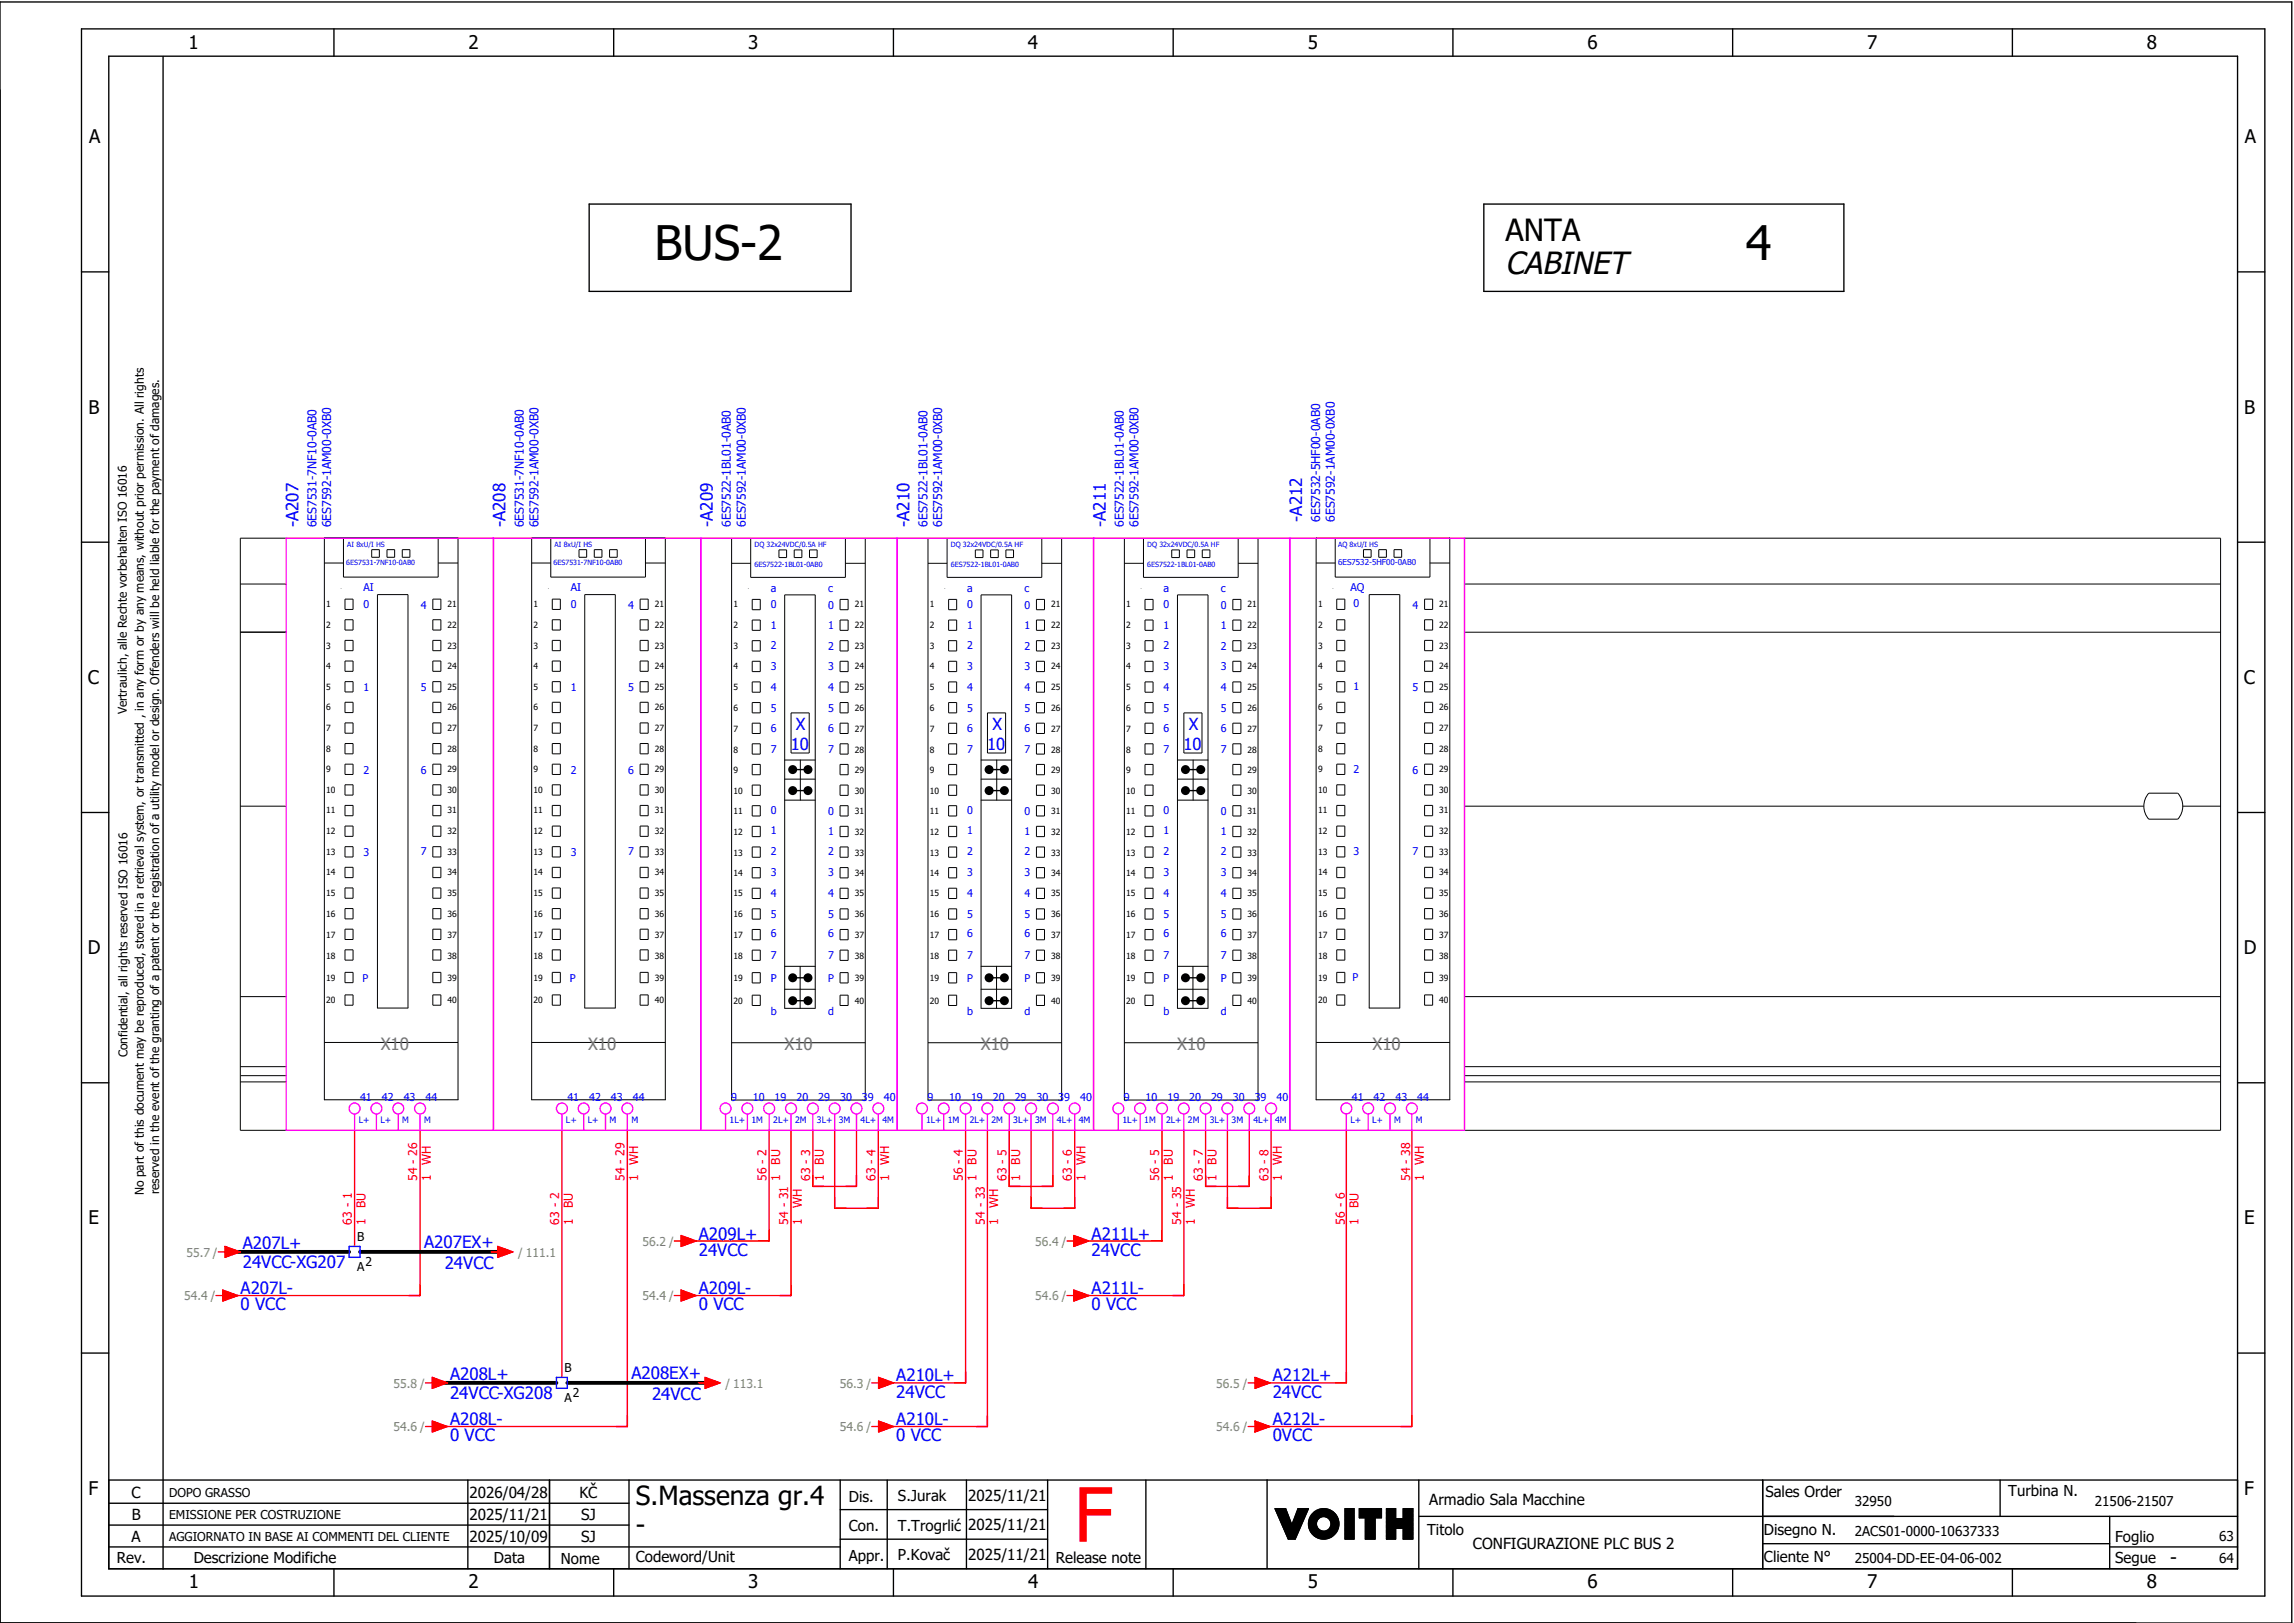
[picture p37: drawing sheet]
<svg xmlns="http://www.w3.org/2000/svg" width="421mm" height="297mm" viewBox="0 0 421 297" stroke-linecap="round" stroke-linejoin="round" font-family="sans-serif">
<defs><g id="words">
<text font-size="13.8" fill="#f00" x="196.9" y="282.5">F</text>
<g font-size="8.7">
<text x="120" y="47.6">BUS-2</text>
<text x="320" y="47.6">4</text>
</g>
<text font-size="5.7" x="276" y="50.2">CABINET</text>
<text font-size="5.6" x="276" y="44.2">ANTA</text>
<g font-size="4.8">
<text x="116.6" y="275.8">S.Massenza gr.4</text>
<text x="116.6" y="281.1">-</text>
</g>
<g font-size="3.4">
<text x="34.5" y="9">1</text>
<text x="85.9" y="9">2</text>
<text x="137.1" y="9">3</text>
<text x="188.4" y="9">4</text>
<text x="239.7" y="9">5</text>
<text x="291" y="9">6</text>
<text x="342.3" y="9">7</text>
<text x="393.5" y="9">8</text>
<text x="16.3" y="26.2">A</text>
<text x="411.5" y="26.2">A</text>
<text x="16.2" y="75.8">B</text>
<text x="411.4" y="75.8">B</text>
<text x="16.1" y="125.3">C</text>
<text x="411.3" y="125.3">C</text>
<text x="16.1" y="174.8">D</text>
<text x="411.3" y="174.8">D</text>
<text x="16.2" y="224.4">E</text>
<text x="411.4" y="224.4">E</text>
<text x="16.2" y="273.9">F</text>
<text x="411.4" y="273.9">F</text>
<text x="397.8" y="286.6">-</text>
<text x="34.6" y="291">1</text>
<text x="85.9" y="291">2</text>
<text x="137.2" y="291">3</text>
<text x="188.4" y="291">4</text>
<text x="239.7" y="291">5</text>
<text x="291" y="291">6</text>
<text x="342.3" y="291">7</text>
<text x="393.6" y="291">8</text>
</g>
<g font-size="3.1" fill="#00f">
<text x="238.7" y="95.6" transform="rotate(-90 238.7 95.6)">-A212</text>
<text x="54.7" y="96.6" transform="rotate(-90 54.7 96.6)">-A207</text>
<text x="92.7" y="96.6" transform="rotate(-90 92.7 96.6)">-A208</text>
<text x="130.7" y="96.6" transform="rotate(-90 130.7 96.6)">-A209</text>
<text x="166.7" y="96.6" transform="rotate(-90 166.7 96.6)">-A210</text>
<text x="202.7" y="96.6" transform="rotate(-90 202.7 96.6)">-A211</text>
<text x="128.1" y="227.1">A209L+</text>
<text x="200.1" y="227.1">A211L+</text>
<text x="44.5" y="228.9">A207L+</text>
<text x="44.5" y="232.3">24VCC-XG207</text>
<text x="77.7" y="228.8">A207EX+</text>
<text x="81.5" y="232.5">24VCC</text>
<text x="128.1" y="230.1">24VCC</text>
<text x="200.1" y="230.1">24VCC</text>
<text x="44.1" y="237.1">A207L-</text>
<text x="128.1" y="237.1">A209L-</text>
<text x="200.1" y="237.1">A211L-</text>
<text x="44.1" y="240.1">0 VCC</text>
<text x="128.1" y="240.1">0 VCC</text>
<text x="200.1" y="240.1">0 VCC</text>
<text x="82.5" y="252.9">A208L+</text>
<text x="82.5" y="256.3">24VCC-XG208</text>
<text x="115.7" y="252.8">A208EX+</text>
<text x="119.5" y="256.5">24VCC</text>
<text x="164.3" y="253.1">A210L+</text>
<text x="164.3" y="256.1">24VCC</text>
<text x="233.3" y="253.1">A212L+</text>
<text x="233.3" y="256.1">24VCC</text>
<text x="82.5" y="261.1">A208L-</text>
<text x="164.3" y="261.1">A210L-</text>
<text x="233.3" y="261.1">A212L-</text>
<text x="82.5" y="264.1">0 VCC</text>
<text x="164.3" y="264.1">0 VCC</text>
<text x="233.3" y="264.1">0VCC</text>
</g>
<g font-size="3.1" fill="#767676">
<text x="69.8" y="192.3">X10</text>
<text x="107.8" y="192.3">X10</text>
<text x="143.8" y="192.3">X10</text>
<text x="179.8" y="192.3">X10</text>
<text x="215.8" y="192.3">X10</text>
<text x="251.6" y="192.3">X10</text>
</g>
<g font-size="3" fill="#00f">
<text x="145" y="137.4">10</text>
<text x="145.9" y="133.7">X</text>
<text x="181" y="137.4">10</text>
<text x="181.9" y="133.7">X</text>
<text x="217" y="137.4">10</text>
<text x="217.9" y="133.7">X</text>
</g>
<g font-size="2.8">
<text x="24.1" y="274.4">C</text>
<text x="86.1" y="274.4">2026/04/28</text>
<text x="106.2" y="274.4">KČ</text>
<text x="155.6" y="275.1">Dis.</text>
<text x="164.6" y="275.1">S.Jurak</text>
<text x="177.5" y="275">2025/11/21</text>
<text x="262" y="275.8">Armadio Sala Macchine</text>
<text x="323.6" y="274.3">Sales Order</text>
<text x="368.1" y="274.2">Turbina N.</text>
<text x="24.2" y="278.6">B</text>
<text x="86.1" y="278.6">2025/11/21</text>
<text x="106.5" y="278.6">SJ</text>
<text x="155.6" y="280.5">Con.</text>
<text x="164.6" y="280.5">T.Trogrlić</text>
<text x="177.5" y="280.4">2025/11/21</text>
<text x="261.6" y="281.3">Titolo</text>
<text x="323.4" y="281.2">Disegno N.</text>
<text x="21.4" y="286.5">Rev.</text>
<text x="24.1" y="282.5">A</text>
<text x="35.5" y="286.4">Descrizione Modifiche</text>
<text x="86.1" y="282.6">2025/10/09</text>
<text x="90.5" y="286.5">Data</text>
<text x="102.8" y="286.5">Nome</text>
<text x="106.5" y="282.5">SJ</text>
<text x="116.6" y="286.3">Codeword/Unit</text>
<text x="155.6" y="286">Appr.</text>
<text x="164.6" y="285.9">P.Kovač</text>
<text x="177.5" y="285.8">2025/11/21</text>
<text x="193.5" y="286.5">Release note</text>
<text x="270" y="283.8">CONFIGURAZIONE PLC BUS 2</text>
<text x="323.4" y="286.2">Cliente N°</text>
<text x="387.7" y="286.5">Segue</text>
<text x="387.7" y="282.6">Foglio</text>
</g>
<g font-size="2.5">
<text x="340" y="275.9">32950</text>
<text x="384" y="275.9">21506-21507</text>
<text x="340" y="281.4">2ACS01-0000-10637333</text>
<text x="340" y="286.4">25004-DD-EE-04-06-002</text>
<text x="406.8" y="282.4">63</text>
<text x="406.8" y="286.4">64</text>
</g>
<g font-size="2.2" fill="#00f">
<text x="242" y="95.6" transform="rotate(-90 242 95.6)">6ES7532-5HF00-0AB0</text>
<text x="244.7" y="95.6" transform="rotate(-90 244.7 95.6)">6ES7592-1AM00-0XB0</text>
<text x="58" y="96.6" transform="rotate(-90 58 96.6)">6ES7531-7NF10-0AB0</text>
<text x="60.7" y="96.6" transform="rotate(-90 60.7 96.6)">6ES7592-1AM00-0XB0</text>
<text x="96" y="96.6" transform="rotate(-90 96 96.6)">6ES7531-7NF10-0AB0</text>
<text x="98.7" y="96.6" transform="rotate(-90 98.7 96.6)">6ES7592-1AM00-0XB0</text>
<text x="134" y="96.6" transform="rotate(-90 134 96.6)">6ES7522-1BL01-0AB0</text>
<text x="136.7" y="96.6" transform="rotate(-90 136.7 96.6)">6ES7592-1AM00-0XB0</text>
<text x="170" y="96.6" transform="rotate(-90 170 96.6)">6ES7522-1BL01-0AB0</text>
<text x="172.7" y="96.6" transform="rotate(-90 172.7 96.6)">6ES7592-1AM00-0XB0</text>
<text x="206" y="96.6" transform="rotate(-90 206 96.6)">6ES7522-1BL01-0AB0</text>
<text x="208.7" y="96.6" transform="rotate(-90 208.7 96.6)">6ES7592-1AM00-0XB0</text>
</g>
<g font-size="2.2">
<text x="23.2" y="130.9" transform="rotate(-90 23.2 130.9)">Vertraulich, alle Rechte vorbehalten ISO 16016</text>
<text x="23.4" y="193.7" transform="rotate(-90 23.4 193.7)">Confidential, all rights reserved ISO 16016</text>
<text x="26.4" y="219" transform="rotate(-90 26.4 219)">No part of this document may be reproduced, stored in a retrieval system, or transmitted , in any form or by any means, without prior permission. All rights</text>
<text x="29.2" y="218.9" transform="rotate(-90 29.2 218.9)">reserved in the event of the granting of a patent or the registration of a utility model or design. Offenders will be held liable for the payment of damages.</text>
<text x="65.5" y="227.4">B</text>
<text x="65.5" y="232.8">A</text>
<text x="67" y="232">2</text>
<text x="103.5" y="251.4">B</text>
<text x="103.5" y="256.8">A</text>
<text x="105" y="256">2</text>
<text x="31" y="274.2">DOPO GRASSO</text>
<text x="31" y="278.3">EMISSIONE PER COSTRUZIONE</text>
<text x="31" y="282.3">AGGIORNATO IN BASE AI COMMENTI DEL CLIENTE</text>
</g>
<g font-size="2.2" fill="#f00">
<text x="79" y="213.4" transform="rotate(-90 79 213.4)">WH</text>
<text x="117" y="213.4" transform="rotate(-90 117 213.4)">WH</text>
<text x="143" y="213.4" transform="rotate(-90 143 213.4)">BU</text>
<text x="151" y="213.4" transform="rotate(-90 151 213.4)">BU</text>
<text x="163" y="213.4" transform="rotate(-90 163 213.4)">WH</text>
<text x="179" y="213.4" transform="rotate(-90 179 213.4)">BU</text>
<text x="187" y="213.4" transform="rotate(-90 187 213.4)">BU</text>
<text x="199" y="213.4" transform="rotate(-90 199 213.4)">WH</text>
<text x="215" y="213.4" transform="rotate(-90 215 213.4)">BU</text>
<text x="223" y="213.4" transform="rotate(-90 223 213.4)">BU</text>
<text x="235" y="213.4" transform="rotate(-90 235 213.4)">WH</text>
<text x="261" y="213.4" transform="rotate(-90 261 213.4)">WH</text>
<text x="67" y="221.4" transform="rotate(-90 67 221.4)">BU</text>
<text x="76.5" y="216.4" transform="rotate(-90 76.5 216.4)">54 - 26</text>
<text x="79" y="216.4" transform="rotate(-90 79 216.4)">1</text>
<text x="105" y="221.4" transform="rotate(-90 105 221.4)">BU</text>
<text x="114.5" y="216.4" transform="rotate(-90 114.5 216.4)">54 - 29</text>
<text x="117" y="216.4" transform="rotate(-90 117 216.4)">1</text>
<text x="140.5" y="216.4" transform="rotate(-90 140.5 216.4)">56 - 2</text>
<text x="143" y="216.4" transform="rotate(-90 143 216.4)">1</text>
<text x="147" y="221.4" transform="rotate(-90 147 221.4)">WH</text>
<text x="148.5" y="216.4" transform="rotate(-90 148.5 216.4)">63 - 3</text>
<text x="151" y="216.4" transform="rotate(-90 151 216.4)">1</text>
<text x="160.5" y="216.4" transform="rotate(-90 160.5 216.4)">63 - 4</text>
<text x="163" y="216.4" transform="rotate(-90 163 216.4)">1</text>
<text x="176.5" y="216.4" transform="rotate(-90 176.5 216.4)">56 - 4</text>
<text x="179" y="216.4" transform="rotate(-90 179 216.4)">1</text>
<text x="183" y="221.4" transform="rotate(-90 183 221.4)">WH</text>
<text x="184.5" y="216.4" transform="rotate(-90 184.5 216.4)">63 - 5</text>
<text x="187" y="216.4" transform="rotate(-90 187 216.4)">1</text>
<text x="196.5" y="216.4" transform="rotate(-90 196.5 216.4)">63 - 6</text>
<text x="199" y="216.4" transform="rotate(-90 199 216.4)">1</text>
<text x="212.5" y="216.4" transform="rotate(-90 212.5 216.4)">56 - 5</text>
<text x="215" y="216.4" transform="rotate(-90 215 216.4)">1</text>
<text x="219" y="221.4" transform="rotate(-90 219 221.4)">WH</text>
<text x="220.5" y="216.4" transform="rotate(-90 220.5 216.4)">63 - 7</text>
<text x="223" y="216.4" transform="rotate(-90 223 216.4)">1</text>
<text x="232.5" y="216.4" transform="rotate(-90 232.5 216.4)">63 - 8</text>
<text x="235" y="216.4" transform="rotate(-90 235 216.4)">1</text>
<text x="249" y="221.4" transform="rotate(-90 249 221.4)">BU</text>
<text x="258.5" y="216.4" transform="rotate(-90 258.5 216.4)">54 - 38</text>
<text x="261" y="216.4" transform="rotate(-90 261 216.4)">1</text>
<text x="64.5" y="224.4" transform="rotate(-90 64.5 224.4)">63 - 1</text>
<text x="67" y="224.4" transform="rotate(-90 67 224.4)">1</text>
<text x="102.5" y="224.4" transform="rotate(-90 102.5 224.4)">63 - 2</text>
<text x="105" y="224.4" transform="rotate(-90 105 224.4)">1</text>
<text x="144.5" y="224.4" transform="rotate(-90 144.5 224.4)">54 - 31</text>
<text x="147" y="224.4" transform="rotate(-90 147 224.4)">1</text>
<text x="180.5" y="224.4" transform="rotate(-90 180.5 224.4)">54 - 33</text>
<text x="183" y="224.4" transform="rotate(-90 183 224.4)">1</text>
<text x="216.5" y="224.4" transform="rotate(-90 216.5 224.4)">54 - 35</text>
<text x="219" y="224.4" transform="rotate(-90 219 224.4)">1</text>
<text x="246.5" y="224.4" transform="rotate(-90 246.5 224.4)">56 - 6</text>
<text x="249" y="224.4" transform="rotate(-90 249 224.4)">1</text>
</g>
<g font-size="2.2" fill="#7ca552">
<text x="34.2" y="230.3">55.7 /</text>
<text x="95" y="230.3">/ 111.1</text>
<text x="117.8" y="228.3">56.2 /</text>
<text x="189.8" y="228.3">56.4 /</text>
<text x="33.8" y="238.3">54.4 /</text>
<text x="117.8" y="238.3">54.4 /</text>
<text x="189.8" y="238.3">54.6 /</text>
<text x="72.2" y="254.3">55.8 /</text>
<text x="133" y="254.3">/ 113.1</text>
<text x="154" y="254.3">56.3 /</text>
<text x="223" y="254.3">56.5 /</text>
<text x="72.2" y="262.3">54.6 /</text>
<text x="154" y="262.3">54.6 /</text>
<text x="223" y="262.3">54.6 /</text>
</g>
<g font-size="2" fill="#00f">
<text x="66.6" y="111.3">0</text>
<text x="66.6" y="108.4">AI</text>
<text x="77.1" y="111.5">4</text>
<text x="104.6" y="111.3">0</text>
<text x="104.6" y="108.4">AI</text>
<text x="115.1" y="111.5">4</text>
<text x="141.3" y="111.4">0</text>
<text x="141.3" y="108.4">a</text>
<text x="151.8" y="111.6">0</text>
<text x="151.8" y="108.4">c</text>
<text x="177.3" y="111.4">0</text>
<text x="177.3" y="108.4">a</text>
<text x="187.8" y="111.6">0</text>
<text x="187.8" y="108.4">c</text>
<text x="213.3" y="111.4">0</text>
<text x="213.3" y="108.4">a</text>
<text x="223.8" y="111.6">0</text>
<text x="223.8" y="108.4">c</text>
<text x="247.6" y="108.4">AQ</text>
<text x="248.1" y="111.2">0</text>
<text x="258.9" y="111.5">4</text>
<text x="141.3" y="115.2">1</text>
<text x="141.3" y="118.9">2</text>
<text x="151.8" y="115.2">1</text>
<text x="151.8" y="119.1">2</text>
<text x="177.3" y="115.2">1</text>
<text x="177.3" y="118.9">2</text>
<text x="187.8" y="115.2">1</text>
<text x="187.8" y="119.1">2</text>
<text x="213.3" y="115.2">1</text>
<text x="213.3" y="118.9">2</text>
<text x="223.8" y="115.2">1</text>
<text x="223.8" y="119.1">2</text>
<text x="141.3" y="122.8">3</text>
<text x="151.8" y="122.8">3</text>
<text x="177.3" y="122.8">3</text>
<text x="187.8" y="122.8">3</text>
<text x="213.3" y="122.8">3</text>
<text x="223.8" y="122.8">3</text>
<text x="66.6" y="126.6">1</text>
<text x="77.1" y="126.6">5</text>
<text x="104.6" y="126.6">1</text>
<text x="115.1" y="126.6">5</text>
<text x="141.3" y="126.6">4</text>
<text x="141.3" y="130.5">5</text>
<text x="151.8" y="126.6">4</text>
<text x="151.8" y="130.5">5</text>
<text x="177.3" y="126.6">4</text>
<text x="177.3" y="130.5">5</text>
<text x="187.8" y="126.6">4</text>
<text x="187.8" y="130.5">5</text>
<text x="213.3" y="126.6">4</text>
<text x="213.3" y="130.5">5</text>
<text x="223.8" y="126.6">4</text>
<text x="223.8" y="130.5">5</text>
<text x="248.1" y="126.4">1</text>
<text x="258.9" y="126.6">5</text>
<text x="141.3" y="134.1">6</text>
<text x="141.3" y="138">7</text>
<text x="151.8" y="134.1">6</text>
<text x="151.8" y="138">7</text>
<text x="177.3" y="134.1">6</text>
<text x="177.3" y="138">7</text>
<text x="187.8" y="134.1">6</text>
<text x="187.8" y="138">7</text>
<text x="213.3" y="134.1">6</text>
<text x="213.3" y="138">7</text>
<text x="223.8" y="134.1">6</text>
<text x="223.8" y="138">7</text>
<text x="66.6" y="141.8">2</text>
<text x="77.1" y="141.8">6</text>
<text x="104.6" y="141.8">2</text>
<text x="115.1" y="141.8">6</text>
<text x="248.1" y="141.6">2</text>
<text x="258.9" y="141.8">6</text>
<text x="141.3" y="149.2">0</text>
<text x="151.8" y="149.4">0</text>
<text x="177.3" y="149.2">0</text>
<text x="187.8" y="149.4">0</text>
<text x="213.3" y="149.2">0</text>
<text x="223.8" y="149.4">0</text>
<text x="141.3" y="152.9">1</text>
<text x="151.8" y="153">1</text>
<text x="177.3" y="152.9">1</text>
<text x="187.8" y="153">1</text>
<text x="213.3" y="152.9">1</text>
<text x="223.8" y="153">1</text>
<text x="66.6" y="156.8">3</text>
<text x="77.1" y="156.7">7</text>
<text x="104.6" y="156.8">3</text>
<text x="115.1" y="156.7">7</text>
<text x="141.3" y="160.6">3</text>
<text x="141.3" y="156.7">2</text>
<text x="151.8" y="160.6">3</text>
<text x="151.8" y="156.7">2</text>
<text x="177.3" y="160.6">3</text>
<text x="177.3" y="156.7">2</text>
<text x="187.8" y="160.6">3</text>
<text x="187.8" y="156.7">2</text>
<text x="213.3" y="160.6">3</text>
<text x="213.3" y="156.7">2</text>
<text x="223.8" y="160.6">3</text>
<text x="223.8" y="156.7">2</text>
<text x="248.1" y="156.7">3</text>
<text x="258.9" y="156.7">7</text>
<text x="141.3" y="164.4">4</text>
<text x="151.8" y="164.4">4</text>
<text x="177.3" y="164.4">4</text>
<text x="187.8" y="164.4">4</text>
<text x="213.3" y="164.4">4</text>
<text x="223.8" y="164.4">4</text>
<text x="141.3" y="171.8">6</text>
<text x="141.3" y="168.3">5</text>
<text x="151.8" y="171.8">6</text>
<text x="151.8" y="168.3">5</text>
<text x="177.3" y="171.8">6</text>
<text x="177.3" y="168.3">5</text>
<text x="187.8" y="171.8">6</text>
<text x="187.8" y="168.3">5</text>
<text x="213.3" y="171.8">6</text>
<text x="213.3" y="168.3">5</text>
<text x="223.8" y="171.8">6</text>
<text x="223.8" y="168.3">5</text>
<text x="66.5" y="179.9">P</text>
<text x="104.5" y="179.9">P</text>
<text x="141.3" y="180">P</text>
<text x="141.3" y="175.8">7</text>
<text x="151.8" y="180">P</text>
<text x="151.8" y="175.8">7</text>
<text x="177.3" y="180">P</text>
<text x="177.3" y="175.8">7</text>
<text x="187.8" y="180">P</text>
<text x="187.8" y="175.8">7</text>
<text x="213.3" y="180">P</text>
<text x="213.3" y="175.8">7</text>
<text x="223.8" y="180">P</text>
<text x="223.8" y="175.8">7</text>
<text x="247.9" y="179.8">P</text>
<text x="141.3" y="185.9">b</text>
<text x="151.8" y="185.9">d</text>
<text x="177.3" y="185.9">b</text>
<text x="187.8" y="185.9">d</text>
<text x="213.3" y="185.9">b</text>
<text x="223.8" y="185.9">d</text>
<text x="66" y="201.7">41</text>
<text x="70" y="201.7">42</text>
<text x="74" y="201.7">43</text>
<text x="78" y="201.7">44</text>
<text x="104" y="201.7">41</text>
<text x="108" y="201.7">42</text>
<text x="112" y="201.7">43</text>
<text x="116" y="201.7">44</text>
<text x="134" y="201.7">9</text>
<text x="138" y="201.7">10</text>
<text x="142" y="201.7">19</text>
<text x="146" y="201.7">20</text>
<text x="150" y="201.7">29</text>
<text x="154" y="201.7">30</text>
<text x="158" y="201.7">39</text>
<text x="162" y="201.7">40</text>
<text x="170" y="201.7">9</text>
<text x="174" y="201.7">10</text>
<text x="178" y="201.7">19</text>
<text x="182" y="201.7">20</text>
<text x="186" y="201.7">29</text>
<text x="190" y="201.7">30</text>
<text x="194" y="201.7">39</text>
<text x="198" y="201.7">40</text>
<text x="206" y="201.7">9</text>
<text x="210" y="201.7">10</text>
<text x="214" y="201.7">19</text>
<text x="218" y="201.7">20</text>
<text x="222" y="201.7">29</text>
<text x="226" y="201.7">30</text>
<text x="230" y="201.7">39</text>
<text x="234" y="201.7">40</text>
<text x="247.8" y="201.7">41</text>
<text x="251.8" y="201.7">42</text>
<text x="255.8" y="201.7">43</text>
<text x="259.8" y="201.7">44</text>
</g>
<g font-size="1.6">
<text x="59.8" y="111.2">1</text>
<text x="82" y="111.2">21</text>
<text x="97.8" y="111.2">1</text>
<text x="120" y="111.2">21</text>
<text x="134.5" y="111.3">1</text>
<text x="156.7" y="111.3">21</text>
<text x="170.5" y="111.3">1</text>
<text x="192.7" y="111.3">21</text>
<text x="206.5" y="111.3">1</text>
<text x="228.7" y="111.3">21</text>
<text x="241.6" y="111.2">1</text>
<text x="263.8" y="111.2">21</text>
<text x="59.8" y="115.1">2</text>
<text x="59.8" y="118.9">3</text>
<text x="82" y="115.1">22</text>
<text x="82" y="118.9">23</text>
<text x="97.8" y="115.1">2</text>
<text x="97.8" y="118.9">3</text>
<text x="120" y="115.1">22</text>
<text x="120" y="118.9">23</text>
<text x="134.5" y="115.1">2</text>
<text x="134.5" y="119">3</text>
<text x="156.7" y="115.1">22</text>
<text x="156.7" y="119">23</text>
<text x="170.5" y="115.1">2</text>
<text x="170.5" y="119">3</text>
<text x="192.7" y="115.1">22</text>
<text x="192.7" y="119">23</text>
<text x="206.5" y="115.1">2</text>
<text x="206.5" y="119">3</text>
<text x="228.7" y="115.1">22</text>
<text x="228.7" y="119">23</text>
<text x="241.6" y="115.1">2</text>
<text x="241.6" y="118.9">3</text>
<text x="263.8" y="115.1">22</text>
<text x="263.8" y="118.9">23</text>
<text x="59.8" y="122.6">4</text>
<text x="82" y="122.6">24</text>
<text x="97.8" y="122.6">4</text>
<text x="120" y="122.6">24</text>
<text x="134.5" y="122.7">4</text>
<text x="156.7" y="122.7">24</text>
<text x="170.5" y="122.7">4</text>
<text x="192.7" y="122.7">24</text>
<text x="206.5" y="122.7">4</text>
<text x="228.7" y="122.7">24</text>
<text x="241.6" y="122.6">4</text>
<text x="263.8" y="122.6">24</text>
<text x="59.8" y="126.5">5</text>
<text x="59.8" y="130.1">6</text>
<text x="82" y="126.5">25</text>
<text x="82" y="130.1">26</text>
<text x="97.8" y="126.5">5</text>
<text x="97.8" y="130.1">6</text>
<text x="120" y="126.5">25</text>
<text x="120" y="130.1">26</text>
<text x="134.5" y="126.5">5</text>
<text x="134.5" y="130.2">6</text>
<text x="156.7" y="126.5">25</text>
<text x="156.7" y="130.2">26</text>
<text x="170.5" y="126.5">5</text>
<text x="170.5" y="130.2">6</text>
<text x="192.7" y="126.5">25</text>
<text x="192.7" y="130.2">26</text>
<text x="206.5" y="126.5">5</text>
<text x="206.5" y="130.2">6</text>
<text x="228.7" y="126.5">25</text>
<text x="228.7" y="130.2">26</text>
<text x="241.6" y="126.5">5</text>
<text x="241.6" y="130.1">6</text>
<text x="263.8" y="126.5">25</text>
<text x="263.8" y="130.1">26</text>
<text x="59.8" y="134">7</text>
<text x="59.8" y="137.8">8</text>
<text x="82" y="134">27</text>
<text x="82" y="137.8">28</text>
<text x="97.8" y="134">7</text>
<text x="97.8" y="137.8">8</text>
<text x="120" y="134">27</text>
<text x="120" y="137.8">28</text>
<text x="134.5" y="134">7</text>
<text x="134.5" y="137.9">8</text>
<text x="156.7" y="134">27</text>
<text x="156.7" y="137.9">28</text>
<text x="170.5" y="134">7</text>
<text x="170.5" y="137.9">8</text>
<text x="192.7" y="134">27</text>
<text x="192.7" y="137.9">28</text>
<text x="206.5" y="134">7</text>
<text x="206.5" y="137.9">8</text>
<text x="228.7" y="134">27</text>
<text x="228.7" y="137.9">28</text>
<text x="241.6" y="134">7</text>
<text x="241.6" y="137.8">8</text>
<text x="263.8" y="134">27</text>
<text x="263.8" y="137.8">28</text>
<text x="59.8" y="141.5">9</text>
<text x="82" y="141.5">29</text>
<text x="97.8" y="141.5">9</text>
<text x="120" y="141.5">29</text>
<text x="134.5" y="141.6">9</text>
<text x="156.7" y="141.6">29</text>
<text x="170.5" y="141.6">9</text>
<text x="192.7" y="141.6">29</text>
<text x="206.5" y="141.6">9</text>
<text x="228.7" y="141.6">29</text>
<text x="241.6" y="141.5">9</text>
<text x="263.8" y="141.5">29</text>
<text x="59.8" y="145.4">10</text>
<text x="59.8" y="149">11</text>
<text x="82" y="149">31</text>
<text x="82" y="145.4">30</text>
<text x="97.8" y="145.4">10</text>
<text x="97.8" y="149">11</text>
<text x="120" y="149">31</text>
<text x="120" y="145.4">30</text>
<text x="134.5" y="145.4">10</text>
<text x="134.5" y="149.1">11</text>
<text x="156.7" y="149.1">31</text>
<text x="156.7" y="145.4">30</text>
<text x="170.5" y="145.4">10</text>
<text x="170.5" y="149.1">11</text>
<text x="192.7" y="149.1">31</text>
<text x="192.7" y="145.4">30</text>
<text x="206.5" y="145.4">10</text>
<text x="206.5" y="149.1">11</text>
<text x="228.7" y="149.1">31</text>
<text x="228.7" y="145.4">30</text>
<text x="241.6" y="145.4">10</text>
<text x="241.6" y="149">11</text>
<text x="263.8" y="149">31</text>
<text x="263.8" y="145.4">30</text>
<text x="59.8" y="152.9">12</text>
<text x="82" y="152.9">32</text>
<text x="97.8" y="152.9">12</text>
<text x="120" y="152.9">32</text>
<text x="134.5" y="152.9">12</text>
<text x="156.7" y="152.9">32</text>
<text x="170.5" y="152.9">12</text>
<text x="192.7" y="152.9">32</text>
<text x="206.5" y="152.9">12</text>
<text x="228.7" y="152.9">32</text>
<text x="241.6" y="152.9">12</text>
<text x="263.8" y="152.9">32</text>
<text x="59.8" y="156.7">13</text>
<text x="59.8" y="160.4">14</text>
<text x="82" y="160.4">34</text>
<text x="82" y="156.7">33</text>
<text x="97.8" y="156.7">13</text>
<text x="97.8" y="160.4">14</text>
<text x="120" y="160.4">34</text>
<text x="120" y="156.7">33</text>
<text x="134.5" y="156.8">13</text>
<text x="134.5" y="160.5">14</text>
<text x="156.7" y="160.5">34</text>
<text x="156.7" y="156.8">33</text>
<text x="170.5" y="156.8">13</text>
<text x="170.5" y="160.5">14</text>
<text x="192.7" y="160.5">34</text>
<text x="192.7" y="156.8">33</text>
<text x="206.5" y="156.8">13</text>
<text x="206.5" y="160.5">14</text>
<text x="228.7" y="160.5">34</text>
<text x="228.7" y="156.8">33</text>
<text x="241.6" y="156.7">13</text>
<text x="241.6" y="160.4">14</text>
<text x="263.8" y="160.4">34</text>
<text x="263.8" y="156.7">33</text>
<text x="59.8" y="164.1">15</text>
<text x="59.8" y="167.9">16</text>
<text x="82" y="167.9">36</text>
<text x="82" y="164.1">35</text>
<text x="97.8" y="164.1">15</text>
<text x="97.8" y="167.9">16</text>
<text x="120" y="167.9">36</text>
<text x="120" y="164.1">35</text>
<text x="134.5" y="164.1">15</text>
<text x="134.5" y="168">16</text>
<text x="156.7" y="168">36</text>
<text x="156.7" y="164.1">35</text>
<text x="170.5" y="164.1">15</text>
<text x="170.5" y="168">16</text>
<text x="192.7" y="168">36</text>
<text x="192.7" y="164.1">35</text>
<text x="206.5" y="164.1">15</text>
<text x="206.5" y="168">16</text>
<text x="228.7" y="168">36</text>
<text x="228.7" y="164.1">35</text>
<text x="241.6" y="164.1">15</text>
<text x="241.6" y="167.9">16</text>
<text x="263.8" y="167.9">36</text>
<text x="263.8" y="164.1">35</text>
<text x="59.8" y="171.8">17</text>
<text x="82" y="171.8">37</text>
<text x="97.8" y="171.8">17</text>
<text x="120" y="171.8">37</text>
<text x="134.5" y="171.8">17</text>
<text x="156.7" y="171.8">37</text>
<text x="170.5" y="171.8">17</text>
<text x="192.7" y="171.8">37</text>
<text x="206.5" y="171.8">17</text>
<text x="228.7" y="171.8">37</text>
<text x="241.6" y="171.8">17</text>
<text x="263.8" y="171.8">37</text>
<text x="59.8" y="175.6">18</text>
<text x="59.8" y="179.7">19</text>
<text x="82" y="179.7">39</text>
<text x="82" y="175.6">38</text>
<text x="97.8" y="175.6">18</text>
<text x="97.8" y="179.7">19</text>
<text x="120" y="179.7">39</text>
<text x="120" y="175.6">38</text>
<text x="134.5" y="175.7">18</text>
<text x="134.5" y="179.7">19</text>
<text x="156.7" y="179.7">39</text>
<text x="156.7" y="175.7">38</text>
<text x="170.5" y="175.7">18</text>
<text x="170.5" y="179.7">19</text>
<text x="192.7" y="179.7">39</text>
<text x="192.7" y="175.7">38</text>
<text x="206.5" y="175.7">18</text>
<text x="206.5" y="179.7">19</text>
<text x="228.7" y="179.7">39</text>
<text x="228.7" y="175.7">38</text>
<text x="241.6" y="175.6">18</text>
<text x="241.6" y="179.7">19</text>
<text x="263.8" y="179.7">39</text>
<text x="263.8" y="175.6">38</text>
<text x="59.8" y="183.9">20</text>
<text x="82" y="183.9">40</text>
<text x="97.8" y="183.9">20</text>
<text x="120" y="183.9">40</text>
<text x="134.5" y="183.9">20</text>
<text x="156.7" y="183.9">40</text>
<text x="170.5" y="183.9">20</text>
<text x="192.7" y="183.9">40</text>
<text x="206.5" y="183.9">20</text>
<text x="228.7" y="183.9">40</text>
<text x="241.6" y="183.9">20</text>
<text x="263.8" y="183.9">40</text>
</g>
<g font-size="1.6" fill="#00f">
<text x="65.8" y="205.8">L+</text>
<text x="69.8" y="205.8">L+</text>
<text x="73.7" y="205.8">M</text>
<text x="77.8" y="205.8">M</text>
<text x="103.7" y="205.8">L+</text>
<text x="107.7" y="205.8">L+</text>
<text x="111.8" y="205.8">M</text>
<text x="115.7" y="205.8">M</text>
<text x="133.8" y="205.8">1L+</text>
<text x="137.7" y="205.8">1M</text>
<text x="141.7" y="205.8">2L+</text>
<text x="145.8" y="205.8">2M</text>
<text x="149.7" y="205.8">3L+</text>
<text x="153.8" y="205.8">3M</text>
<text x="157.7" y="205.8">4L+</text>
<text x="161.8" y="205.8">4M</text>
<text x="169.7" y="205.8">1L+</text>
<text x="173.8" y="205.8">1M</text>
<text x="177.7" y="205.8">2L+</text>
<text x="181.8" y="205.8">2M</text>
<text x="185.7" y="205.8">3L+</text>
<text x="189.8" y="205.8">3M</text>
<text x="193.8" y="205.8">4L+</text>
<text x="197.7" y="205.8">4M</text>
<text x="205.7" y="205.8">1L+</text>
<text x="209.8" y="205.8">1M</text>
<text x="213.8" y="205.8">2L+</text>
<text x="217.7" y="205.8">2M</text>
<text x="221.8" y="205.8">3L+</text>
<text x="225.7" y="205.8">3M</text>
<text x="229.8" y="205.8">4L+</text>
<text x="233.7" y="205.8">4M</text>
<text x="247.6" y="205.7">L+</text>
<text x="251.5" y="205.7">L+</text>
<text x="255.6" y="205.7">M</text>
<text x="259.5" y="205.7">M</text>
</g>
<text font-size="1.5" fill="#00f" x="245.3" y="103.6">6ES7532-5HF00-0AB0</text>
<g font-size="1.3" fill="#00f">
<text x="63.7" y="100.3">AI 8xU/I HS</text>
<text x="101.7" y="100.3">AI 8xU/I HS</text>
<text x="138.3" y="100.3">DQ 32x24VDC/0.5A HF</text>
<text x="174.3" y="100.3">DQ 32x24VDC/0.5A HF</text>
<text x="210.3" y="100.3">DQ 32x24VDC/0.5A HF</text>
<text x="245.3" y="100.3">AQ 8xU/I HS</text>
<text x="63.5" y="103.6">6ES7531-7NF10-0AB0</text>
<text x="101.5" y="103.6">6ES7531-7NF10-0AB0</text>
<text x="138.3" y="103.8">6ES7522-1BL01-0AB0</text>
<text x="174.3" y="103.8">6ES7522-1BL01-0AB0</text>
<text x="210.3" y="103.8">6ES7522-1BL01-0AB0</text>
</g>
</g></defs>
<g fill="none" stroke="#000" stroke-width=".25">
<path d="M0 .4h420.1v297h-420.1zM14.9 5.3h400.3v287.2h-400.3zM19.9 10.3h390.3v277.2h-390.3zM29.9 10.4v277.1M61.2 5.3v5M112.5 5.3v5M163.8 5.3v5M215.1 5.3v5M266.3 5.3v5M317.6 5.3v5M368.9 5.3v5M108 37.4h48v16h-48z"/>
<path d="M272 37.4h66v16h-66zM14.9 49.8h5M410.2 49.8h5M14.9 99.3h5M410.2 99.3h5M14.9 148.9h5M145.3 144.9h2.8M145.3 141h2.8M181.3 144.9h2.8M181.3 141h2.8M217.3 144.9h2.8M217.3 141h2.8"/>
<path d="M410.2 148.9h5M145.3 179.2h2.8M181.3 179.2h2.8M217.3 179.2h2.8M14.9 198.4h5M145.3 183.4h2.8M181.3 183.4h2.8M217.3 183.4h2.8M410.2 198.4h5M14.9 247.9h5M410.2 247.9h5M19.9 271.2h390.3"/>
<path d="M19.9 279.5h95.4M19.9 275.4h95.4M85.8 271.2v16.3M100.7 271.2v16.3M115.3 271.2v16.3M154 271.2v16.3M154 276.6h38M162.6 271.2v16.3M177.2 271.2v16.3M192 271.2v16.3M210.1 271.2v16.3M232.3 271.1v16.3"/>
<path d="M233.7 276.4h2l1.1 3 1.1-3h1.9l-2.4 5.6h-1.2zM233.8 276.4l-.1 .1M233.9 276.4l-.1 .2M234.1 276.4l-.3 .3M234.2 276.4l-.3 .4M234.4 276.4l-.5 .5M234.5 276.4l-.5 .6M234.7 276.4l-.7 .7M234.8 276.4l-.7 .8M235 276.4l-.9 .9M235.1 276.4l-.9 1M235.3 276.4l-1.1 1.1"/>
<path d="M235.4 276.4l-1.2 1.2M235.6 276.4l-1.3 1.3M235.7 276.5l-1.4 1.3M235.7 276.6l-1.3 1.3M235.8 276.7l-1.4 1.3M235.8 276.8l-1.3 1.3M235.9 276.9l-1.4 1.4M235.9 277l-1.3 1.4M235.9 277.1l-1.3 1.4M236 277.3l-1.3 1.3M236 277.4l-1.3 1.3M236.1 277.5l-1.3 1.3"/>
<path d="M236.1 277.6l-1.3 1.3M236.1 277.7l-1.3 1.3M236.2 277.8l-1.3 1.3M236.2 277.9l-1.3 1.3M236.3 278l-1.3 1.3M236.3 278.1l-1.3 1.3M236.3 278.2l-1.2 1.3M236.4 278.3l-1.3 1.3M236.4 278.4l-1.2 1.3M236.5 278.6l-1.3 1.2M236.5 278.7l-1.2 1.2M236.6 278.8l-1.3 1.2"/>
<path d="M236.6 278.9l-1.3 1.2M236.6 279l-1.2 1.2M236.7 279.1l-1.3 1.2M236.7 279.2l-1.2 1.3M236.8 279.3l-1.3 1.3M238 276.4l-.1 .1M238.1 276.4l-.3 .4M238.3 276.4l-.6 .6M238.4 279.8l-2.2 2.2M238.4 276.4l-.8 .8M238.5 279.5l-2.4 2.4M238.6 276.4l-1.1 1.1"/>
<path d="M238.6 279.3l-2.5 2.5M238.7 279l-2.7 2.7M238.7 276.4l-1.2 1.3M238.8 278.7l-2.8 2.9M238.9 276.4l-1.5 1.6M239 278.5l-3.1 3M239 276.4l-1.7 1.8M239.1 278.2l-3.2 3.2M239.2 276.4l-2 2.1M239.2 277.9l-3.4 3.4M239.3 277.7l-3.5 3.5M239.3 276.4l-2.2 2.3"/>
<path d="M239.4 277.4l-3.6 3.7M239.5 276.4l-2.5 2.5M239.5 277.1l-3.8 3.9M239.6 276.4l-2.7 2.8M239.7 276.9l-4 4M239.8 276.6l-4.2 4.2M239.8 276.4l-4.2 4.3M241.1 276.9l-.8 .8M241.3 279.3l-1.2 1.1M241.3 279.1l-1.2 1.2M241.3 279.4l-1.1 1.1M241.3 278.9l-1.3 1.3"/>
<path d="M241.3 279.5l-1.1 1.1M241.4 279.7l-1.1 1M241.4 278.7l-1.4 1.4M241.4 279.8l-1 1M241.4 276.7l-1.3 1.3M241.5 279.9l-1.1 1M241.5 280l-1 1M241.7 276.6l-1.7 1.7M241.9 276.5l-1.9 2M242.1 276.5l-2.2 2.2M242.3 276.5l-2.4 2.4M242.5 276.4l-2.6 2.6"/>
<path d="M242.6 276.4l-2.7 2.8M242.8 276.4l-2.9 3M242.9 276.5l-3 3M243 276.5l-3.1 3.1M243.2 276.5l-3.3 3.3M243.3 276.5l-3.4 3.4M243.4 276.6l-3.4 3.4M243.5 276.6l-1.4 1.4M243.6 276.6l-1.3 1.3M243.7 276.7l-1.2 1.2M243.9 276.7l-1.2 1.2M244 276.8l-1.2 1.1"/>
<path d="M244 276.8l-1.1 1.1M244.1 276.9l-1 1.1M244.2 276.9l-1 1.1M244.3 277l-1 1M244.4 277.1l-1 1M244.5 277.1l-1 1.1M244.6 277.2l-1.1 1M244.6 277.3l-1 1M244.7 277.4l-1 1M244.8 277.4l-1 1.1M244.8 277.5l-1 1.1M244.9 277.6l-1 1.1"/>
<path d="M245 277.7l-1.1 1.1M245 277.8l-1.1 1.1M245.1 277.9l-1.1 1.1M245.1 278l-1.1 1.1M245.2 278.1l-1.2 1.2M245.2 278.2l-1.2 1.3M245.3 278.3l-1.4 1.4M245.3 278.4l-1.5 1.5M245.3 278.5l-3.4 3.4M245.4 279.9l-2.1 2M245.4 278.7l-3.3 3.3M245.4 279.7l-2.3 2.3"/>
<path d="M245.4 278.8l-3.2 3.2M245.4 278.9l-3.1 3.1M245.4 279.5l-2.5 2.5M245.4 279.1l-2.9 2.9M245.4 279.4l-2.6 2.6M245.4 279.2l-2.8 2.8M246.6 276.4h1.6v5.6h-1.6zM246.6 276.4v.1M246.8 276.4l-.2 .3M246.9 276.4l-.3 .4M247.1 276.4l-.5 .6M247.2 276.4l-.6 .7"/>
<path d="M247.4 276.4l-.8 .9M247.5 276.4l-.9 1M247.7 276.4l-1.1 1.2M247.8 276.4l-1.2 1.3M248 276.4l-1.4 1.5M248.1 276.4l-1.5 1.6M248.2 280l-1.6 1.6M248.2 278.5l-1.6 1.6M248.2 277.4l-1.6 1.7M248.2 277.3l-1.6 1.6M248.2 277.1l-1.6 1.7M248.2 277l-1.6 1.6"/>
<path d="M248.2 276.8l-1.6 1.7M248.2 276.7l-1.6 1.6M248.2 276.5l-1.6 1.7M248.2 278l-1.6 1.7M248.2 277.9l-1.6 1.6M248.2 277.7l-1.6 1.7M248.2 277.6l-1.6 1.6M248.2 279.1l-1.6 1.6M248.2 278.9l-1.6 1.7M248.2 278.8l-1.6 1.6M248.2 278.6l-1.6 1.7M248.2 278.3l-1.6 1.7"/>
<path d="M248.2 278.2l-1.6 1.6M248.2 279.5l-1.6 1.7M248.2 279.4l-1.6 1.6M248.2 279.2l-1.6 1.7M248.2 279.8l-1.6 1.7M248.2 279.7l-1.6 1.6M249.2 276.4v.1M249.4 276.4l-.2 .2M249.5 276.4l-.3 .4M249.7 276.4l-.5 .5M249.8 276.4l-.6 .7M250 276.4l-.8 .8"/>
<path d="M250.1 276.4l-.9 1M250.3 278.1h-1.1v-1.7h4v1.7h-1.1v3.9h-1.8M250.3 278.1v3.9M250.3 276.4l-1.1 1.2M250.4 276.4l-1.2 1.3M250.6 276.4l-1.4 1.5M250.7 276.4l-1.5 1.6M250.9 276.4l-1.7 1.7M251 276.4l-1.6 1.7M251.2 276.4l-1.7 1.7M251.3 276.4l-1.6 1.7M251.5 276.4l-1.7 1.7"/>
<path d="M251.6 276.4l-1.6 1.7M251.8 276.4l-1.7 1.7M251.9 276.4l-1.6 1.7M252.1 279.8l-1.8 1.8M252.1 278.6l-1.8 1.8M252.1 278.4l-1.8 1.8M252.1 278.3l-1.8 1.8M252.1 279.2l-1.8 1.8M252.1 279l-1.8 1.8M252.1 278.9l-1.8 1.8M252.1 278.7l-1.8 1.8M252.1 279.3l-1.8 1.8"/>
<path d="M252.1 279.9l-1.8 1.8M252.1 279.6l-1.8 1.8M252.1 279.5l-1.8 1.8M252.1 276.4l-1.8 1.9M252.2 276.4l-1.9 2M252.4 276.4l-2.1 2.2M252.5 276.4l-2.2 2.3M252.7 276.4l-2.4 2.5M252.8 276.4l-2.5 2.6M253 276.4l-2.7 2.8M253.1 276.4l-2.8 2.9M253.2 277.4l-.7 .7"/>
<path d="M253.2 276.7l-2.9 2.9M253.2 276.5l-2.9 3M253.2 277.3l-.8 .8M253.2 277.1l-1 1M253.2 277l-2.9 2.9M253.2 276.8l-2.9 3M253.2 278l-.1 .1M253.2 277.9l-.2 .2M253.2 277.7l-.4 .4M253.2 277.6l-.5 .5M254.2 276.4v.1M254.3 276.4l-.1 .2"/>
<path d="M254.5 276.4l-.3 .4M254.6 276.4l-.4 .5M254.8 276.4l-.6 .7M254.9 276.4l-.7 .8M255.1 276.4l-.9 1M255.2 276.4l-1 1.1M255.4 276.4l-1.2 1.3M255.5 276.4l-1.3 1.4M255.7 276.4l-1.5 1.6M255.8 277.5l-1.6 1.7M255.8 277.4l-1.6 1.6M255.8 277.2l-1.6 1.7"/>
<path d="M255.8 277.1l-1.6 1.6M255.8 276.9l-1.6 1.7M255.8 276.8l-1.6 1.6M255.8 276.6l-1.6 1.7M255.8 276.5l-1.6 1.6M255.8 276.4v1.9h1.4v-1.9h1.8v5.6h-1.8v-2M255.8 276.4h-1.6v5.6M255.8 278l-1.6 1.6M255.8 277.8l-1.6 1.7M255.8 277.7l-1.6 1.6M255.8 278.3l-1.6 1.6M255.8 278.1l-1.6 1.7"/>
<path d="M255.9 278.3l-1.7 1.8M256.1 278.3l-1.9 1.9M256.2 278.3l-2 2.1M256.4 278.3l-2.2 2.2M256.5 278.3l-2.3 2.4M256.7 278.3l-2.5 2.5M256.8 278.3l-2.6 2.7M257 278.3l-2.8 2.8M257.1 278.3l-2.9 3M257.3 276.4l-.1 .2M257.5 276.4l-.3 .3M257.6 276.4l-.4 .5"/>
<path d="M257.8 276.4l-.6 .6M257.9 276.4l-.7 .8M258.1 276.4l-.9 .9M258.2 276.4l-1 1.1M258.4 276.4l-1.2 1.2M258.5 276.4l-1.3 1.4M258.7 276.4l-1.5 1.5M258.8 276.4l-1.6 1.7M259 276.5l-1.8 1.7M259 277.5l-2.5 2.5M259 277.4l-2.7 2.6M259 277.1l-3 2.9"/>
<path d="M259 276.9l-3.1 3.1M259 277.2l-2.8 2.8M259 276.8l-4.8 4.8M259 276.6l-4.8 4.8M259 279l-1.8 1.8M259 278.9l-1.8 1.7M259 278.7l-1.8 1.8M259 278.6l-1.8 1.7M259 278.4l-1.8 1.8M259 278.3l-1.8 1.7M259 278.1l-1.9 1.9M259 278l-2.1 2"/>
<path d="M259 277.8l-2.2 2.2M259 277.7l-2.4 2.3M259 279.3l-1.8 1.8M259 279.2l-1.8 1.7M259 279.9l-1.8 1.8M259 279.8l-1.8 1.7M259 279.6l-1.8 1.8M259 279.5l-1.8 1.7M260.1 271.2v16.3M260.1 277.9h150.1M323.1 271.2v16.3M366.6 271.2v6.7"/>
<path d="M386.7 277.9v9.6M19.9 283.5h134.1M61.2 287.5v5M112.5 287.5v5M154 282h38M163.8 287.5v5M215.1 287.5v5M237.5 281.9l-.1 .1M237.6 281.7l-.4 .3M237.7 281.4l-.6 .6M237.8 281.1l-.9 .9M237.9 280.9l-1.1 1.1"/>
<path d="M238 280.6l-1.4 1.4M238.2 280.3l-1.7 1.7M238.3 280.1l-2 1.9M241.6 280l-1 1.1M241.6 280.1l-1 1M241.7 280.2l-1 1M241.8 280.3l-1 1M241.9 280.3l-1 1.1M242 280.4l-1.1 1M242.1 280.4l-1.1 1.1M242.2 280.5l-1.1 1.1M242.3 280.5l-1.1 1.1"/>
<path d="M242.4 280.6l-1.1 1.1M242.6 280.6l-1.2 1.1M242.7 280.6l-1.2 1.2M242.9 280.6l-1.3 1.2M243.1 280.5l-1.4 1.4M243.3 280.4l-1.5 1.5M245.1 280.6l-1.1 1M245.2 280.3l-1.5 1.5M245.3 280.1l-1.8 1.8M248.2 281.3l-.7 .7M248.2 280.9l-1.1 1.1M248.2 280.4l-1.6 1.6"/>
<path d="M248.2 281.8l-.2 .2M248.2 281.9l-.1 .1M248.2 281.6l-.4 .4M248.2 281.5l-.5 .5M248.2 281.2l-.8 .8M248.2 281l-1 1M248.2 280.7l-1.3 1.3M248.2 280.6l-1.4 1.4M248.2 280.3l-1.6 1.6M248.2 280.1l-1.6 1.7M252.1 281.3l-.8 .7M252.1 281.1l-.9 .9"/>
<path d="M252.1 281l-1.1 1M252.1 280.8l-1.2 1.2M252.1 280.7l-1.4 1.3M252.1 280.5l-1.5 1.5M252.1 280.4l-1.7 1.6M252.1 280.2l-1.8 1.8M252.1 280.1l-1.8 1.8M252.1 281.7l-.3 .3M252.1 281.6l-.5 .4M252.1 281.4l-.6 .6M252.1 281.9l-.2 .1M255.8 280.7l-1.3 1.3"/>
<path d="M255.8 280.5l-1.5 1.5M255.8 280.2l-1.6 1.7M255.8 280.1l-1.6 1.6M255.8 280.4l-1.6 1.6M255.8 281.9l-.1 .1M255.8 281.7l-.3 .3M255.8 281.6l-.4 .4M255.8 281.4l-.6 .6M255.8 281.3l-.7 .7M255.8 281.1l-.9 .9M255.8 281l-1 1M255.8 280.8l-1.2 1.2"/>
<path d="M257.2 280h-1.4v2h-1.6M259 281.9l-.2 .1M259 281.7l-.3 .3M259 281.6l-.5 .4M259 281.4l-.6 .6M259 281.3l-.8 .7M259 281.1l-.9 .9M259 281l-1.1 1M259 280.8l-1.2 1.2M259 280.7l-1.4 1.3M259 280.5l-1.5 1.5M259 280.4l-1.7 1.6"/>
<path d="M259 280.2l-1.8 1.8M259 280.1l-1.8 1.7M266.3 287.5v5M317.6 287.5v5M323.1 282.9h63.6M368.9 287.5v5M386.7 283.5h23.5"/>
<circle cx="242.6" cy="279.2" r="1.35"/>
<circle cx="242.6" cy="279.2" r="2.79"/>
</g>
<g fill="none" stroke="#f00" stroke-width=".25">
<path d="M65 207.1v21.3M77 207.1v30.3h-35.4M103 207.1v45.3M115 207.1v54.3h-35M141 207.1v20.3h-15.4M145 207.1v30.3h-19.4M149 207.1v10.3h8v-10.3M153 207.1v14.3h8v-14.3M177 207.1v46.3h-15.2M181 207.1v54.3h-19.2M185 207.1v10.3h8v-10.3M189 207.1v14.3h8v-14.3"/>
<path d="M213 207.1v20.3h-15.4M217 207.1v30.3h-19.4M221 207.1v10.3h8v-10.3M225 207.1v14.3h8v-14.3M246.8 207.1v46.3h-16M258.8 207.1v54.3h-28M39.6 237.4h1.2M40 229.4h1.2M40.8 236.4l2.8 1-2.8 1zM41.2 228.4l2.8 1-2.8 1zM90 229.4h1.2M91.2 228.4l2.8 1-2.8 1z"/>
<path d="M123.6 237.4h1.3M123.6 227.4h1.3M124.9 226.4l2.7 1-2.7 1zM124.9 236.4l2.7 1-2.7 1zM195.6 237.4h1.2M195.6 227.4h1.2M196.8 226.4l2.8 1-2.8 1zM196.8 236.4l2.8 1-2.8 1zM78 253.4h1.3M79.3 252.4l2.7 1-2.7 1zM128 253.4h1.3M129.3 252.4l2.7 1-2.7 1z"/>
<path d="M159.8 253.4h1.3M161.1 252.4l2.7 1-2.7 1zM228.8 253.4h1.2M230 252.4l2.8 1-2.8 1zM78 261.4h1.3M79.3 260.4l2.7 1-2.7 1zM159.8 261.4h1.3M161.1 260.4l2.7 1-2.7 1zM228.8 261.4h1.2M230 260.4l2.8 1-2.8 1z"/>
</g>
<path d="M42 229.4h22M66 229.4h26M80 253.4h22M104 253.4h26" fill="none" stroke="#000" stroke-width=".7"/>
<g fill="none" stroke="#000" stroke-width=".18">
<path d="M59.5 98.6v102.9h24.5v-102.9M63 98.6v7.1h17.3v-7.1M97.5 98.6v102.9h24.5v-102.9M101 98.6v7.1h17.3v-7.1M134.1 98.7h24.5v102.9h-24.5zM137.6 98.7v7.1h17.4v-7.1M170.1 98.7h24.5v102.9h-24.5zM173.6 98.7v7.1h17.4v-7.1M206.1 98.7h24.5v102.9h-24.5zM209.6 98.7v7.1h17.4v-7.1M241.3 98.6v102.9h24.5v-102.9M244.8 98.6v7.1h17.3v-7.1"/>
<path d="M44.1 107h8.4M44.1 115.8h8.4M59.5 103.2h3.5M62.5 107.8h.1M63.2 117.3h1.5v1.9h-1.5zM63.2 113.6h1.5v1.9h-1.5zM63.2 109.8h1.5v1.9h-1.5zM68.1 100.7h1.4v1.4h-1.4zM69.2 109h5.6v75.7h-5.6zM70.9 100.7h1.4v1.4h-1.4zM73.7 100.7h1.4v1.4h-1.4zM79.3 109.8h1.5v1.9h-1.5z"/>
<path d="M79.3 113.6h1.5v1.9h-1.5zM79.3 117.3h1.5v1.9h-1.5zM80.3 103.2h3.7M97.5 103.2h3.5M100.5 107.8h.1M101.2 117.3h1.5v1.9h-1.5zM101.2 113.6h1.5v1.9h-1.5zM101.2 109.8h1.5v1.9h-1.5zM106.1 100.7h1.4v1.4h-1.4zM107.2 109h5.6v75.7h-5.6zM108.9 100.7h1.4v1.4h-1.4zM111.7 100.7h1.4v1.4h-1.4z"/>
<path d="M117.3 117.3h1.5v1.9h-1.5zM117.3 113.6h1.5v1.9h-1.5zM117.3 109.8h1.5v1.9h-1.5zM118.3 103.2h3.7M134.1 103.2h3.5M137.2 107.8v.1M137.9 117.4h1.5v1.9h-1.5zM137.9 113.6h1.5v1.9h-1.5zM137.9 109.8h1.5v1.9h-1.5zM142.8 100.8h1.4v1.4h-1.4zM143.8 109h5.6v75.8h-5.6zM145.6 100.8h1.4v1.4h-1.4z"/>
<path d="M148.4 100.8h1.4v1.4h-1.4zM154 117.4h1.5v1.9h-1.5zM154 113.6h1.5v1.9h-1.5zM154 109.8h1.5v1.9h-1.5zM155 103.2h3.6M170.1 103.2h3.5M173.2 107.8v.1M173.9 117.4h1.5v1.9h-1.5zM173.9 113.6h1.5v1.9h-1.5zM173.9 109.8h1.5v1.9h-1.5zM178.8 100.8h1.4v1.4h-1.4zM179.8 109h5.6v75.8h-5.6z"/>
<path d="M181.6 100.8h1.4v1.4h-1.4zM184.4 100.8h1.4v1.4h-1.4zM190 109.8h1.5v1.9h-1.5zM190 113.6h1.5v1.9h-1.5zM190 117.4h1.5v1.9h-1.5zM191 103.2h3.6M206.1 103.2h3.5M209.2 107.8v.1M209.9 117.4h1.5v1.9h-1.5zM209.9 113.6h1.5v1.9h-1.5zM209.9 109.8h1.5v1.9h-1.5zM215.8 109h5.6v75.8h-5.6z"/>
<path d="M216.2 100.8v1.4h-1.4v-1.4h1.4M217.6 100.8h1.4v1.4h-1.4zM220.4 100.8h1.4v1.4h-1.4zM226 117.4h1.5v1.9h-1.5zM226 113.6h1.5v1.9h-1.5zM226 109.8h1.5v1.9h-1.5zM227 103.2h3.6M241.3 103.2h3.5M244.3 107.8h.1M245 117.3h1.5v1.9h-1.5zM245 113.6h1.5v1.9h-1.5zM245 109.8h1.5v1.9h-1.5z"/>
<path d="M251 109h5.6v75.7h-5.6zM251.3 100.7v1.4h-1.4v-1.4h1.4M252.7 100.7h1.4v1.4h-1.4zM255.5 100.7h1.4v1.4h-1.4zM261.1 117.3h1.5v1.9h-1.5zM261.1 113.6h1.5v1.9h-1.5zM261.1 109.8h1.5v1.9h-1.5zM262.1 103.2h3.7M268.5 107h138.6M268.5 115.8h138.6M63.2 136.2h1.5v1.9h-1.5zM63.2 132.5h1.5v1.9h-1.5z"/>
<path d="M63.2 128.7h1.5v1.9h-1.5zM63.2 124.9h1.5v1.9h-1.5zM63.2 121.1h1.5v1.9h-1.5zM79.3 121.1h1.5v1.9h-1.5zM79.3 124.9h1.5v1.9h-1.5zM79.3 128.7h1.5v1.9h-1.5zM79.3 132.5h1.5v1.9h-1.5zM79.3 136.2h1.5v1.9h-1.5zM101.2 136.2h1.5v1.9h-1.5zM101.2 132.5h1.5v1.9h-1.5zM101.2 128.7h1.5v1.9h-1.5zM101.2 124.9h1.5v1.9h-1.5z"/>
<path d="M101.2 121.1h1.5v1.9h-1.5zM117.3 136.2h1.5v1.9h-1.5zM117.3 132.5h1.5v1.9h-1.5zM117.3 128.7h1.5v1.9h-1.5zM117.3 124.9h1.5v1.9h-1.5zM117.3 121.1h1.5v1.9h-1.5zM137.9 136.3h1.5v1.9h-1.5zM137.9 132.5h1.5v1.9h-1.5zM137.9 128.7h1.5v1.9h-1.5zM137.9 125h1.5v1.8h-1.5zM137.9 121.2h1.5v1.9h-1.5zM143.8 139.3h5.6"/>
<path d="M145 130.6h3.3v7.4h-3.3zM146.7 139.3v7.3M154 136.3h1.5v1.9h-1.5zM154 132.5h1.5v1.9h-1.5zM154 128.7h1.5v1.9h-1.5zM154 125h1.5v1.8h-1.5zM154 121.2h1.5v1.9h-1.5zM173.9 136.3h1.5v1.9h-1.5zM173.9 132.5h1.5v1.9h-1.5zM173.9 128.7h1.5v1.9h-1.5zM173.9 125h1.5v1.8h-1.5zM173.9 121.2h1.5v1.9h-1.5z"/>
<path d="M179.8 139.3h5.6M181 130.6h3.3v7.4h-3.3zM182.7 139.3v7.3M190 121.2h1.5v1.9h-1.5zM190 125h1.5v1.8h-1.5zM190 128.7h1.5v1.9h-1.5zM190 132.5h1.5v1.9h-1.5zM190 136.3h1.5v1.9h-1.5zM209.9 136.3h1.5v1.9h-1.5zM209.9 132.5h1.5v1.9h-1.5zM209.9 128.7h1.5v1.9h-1.5zM209.9 125h1.5v1.8h-1.5z"/>
<path d="M209.9 121.2h1.5v1.9h-1.5zM215.8 139.3h5.6M217 130.6h3.3v7.4h-3.3zM218.7 139.3v7.3M226 136.3h1.5v1.9h-1.5zM226 132.5h1.5v1.9h-1.5zM226 128.7h1.5v1.9h-1.5zM226 125h1.5v1.8h-1.5zM226 121.2h1.5v1.9h-1.5zM245 136.2h1.5v1.9h-1.5zM245 132.5h1.5v1.9h-1.5zM245 128.7h1.5v1.9h-1.5z"/>
<path d="M245 124.9h1.5v1.9h-1.5zM245 121.1h1.5v1.9h-1.5zM261.1 136.2h1.5v1.9h-1.5zM261.1 132.5h1.5v1.9h-1.5zM261.1 128.7h1.5v1.9h-1.5zM261.1 124.9h1.5v1.9h-1.5zM261.1 121.1h1.5v1.9h-1.5zM44.1 147.7h8.4M63.2 158.9h1.5v1.9h-1.5zM63.2 155.1h1.5v1.9h-1.5zM63.2 151.4h1.5v1.9h-1.5zM63.2 147.6h1.5v1.9h-1.5z"/>
<path d="M63.2 143.8h1.5v1.9h-1.5zM63.2 140h1.5v1.9h-1.5zM79.3 140h1.5v1.9h-1.5zM79.3 143.8h1.5v1.9h-1.5zM79.3 147.6h1.5v1.9h-1.5zM79.3 151.4h1.5v1.9h-1.5zM79.3 155.1h1.5v1.9h-1.5zM79.3 158.9h1.5v1.9h-1.5zM101.2 158.9h1.5v1.9h-1.5zM101.2 155.1h1.5v1.9h-1.5zM101.2 151.4h1.5v1.9h-1.5zM101.2 147.6h1.5v1.9h-1.5z"/>
<path d="M101.2 143.8h1.5v1.9h-1.5zM101.2 140h1.5v1.9h-1.5zM117.3 158.9h1.5v1.9h-1.5zM117.3 155.1h1.5v1.9h-1.5zM117.3 151.4h1.5v1.9h-1.5zM117.3 147.6h1.5v1.9h-1.5zM117.3 143.8h1.5v1.9h-1.5zM117.3 140h1.5v1.9h-1.5zM137.9 159h1.5v1.9h-1.5zM137.9 155.2h1.5v1.9h-1.5zM137.9 151.4h1.5v1.9h-1.5zM137.9 147.6h1.5v1.9h-1.5z"/>
<path d="M137.9 143.9h1.5v1.8h-1.5zM137.9 140.1h1.5v1.9h-1.5zM143.8 142.8h5.6M143.8 146.6h5.6M154 159h1.5v1.9h-1.5zM154 155.2h1.5v1.9h-1.5zM154 151.4h1.5v1.9h-1.5zM154 147.6h1.5v1.9h-1.5zM154 143.9h1.5v1.8h-1.5zM154 140.1h1.5v1.9h-1.5zM173.9 159h1.5v1.9h-1.5zM173.9 155.2h1.5v1.9h-1.5z"/>
<path d="M173.9 151.4h1.5v1.9h-1.5zM173.9 147.6h1.5v1.9h-1.5zM173.9 143.9h1.5v1.8h-1.5zM173.9 140.1h1.5v1.9h-1.5zM179.8 142.8h5.6M179.8 146.6h5.6M190 140.1h1.5v1.9h-1.5zM190 143.9h1.5v1.8h-1.5zM190 147.6h1.5v1.9h-1.5zM190 151.4h1.5v1.9h-1.5zM190 155.2h1.5v1.9h-1.5zM190 159h1.5v1.9h-1.5z"/>
<path d="M209.9 159h1.5v1.9h-1.5zM209.9 155.2h1.5v1.9h-1.5zM209.9 151.4h1.5v1.9h-1.5zM209.9 147.6h1.5v1.9h-1.5zM209.9 143.9h1.5v1.8h-1.5zM209.9 140.1h1.5v1.9h-1.5zM215.8 142.8h5.6M215.8 146.6h5.6M226 159h1.5v1.9h-1.5zM226 155.2h1.5v1.9h-1.5zM226 151.4h1.5v1.9h-1.5zM226 147.6h1.5v1.9h-1.5z"/>
<path d="M226 143.9h1.5v1.8h-1.5zM226 140.1h1.5v1.9h-1.5zM245 158.9h1.5v1.9h-1.5zM245 155.1h1.5v1.9h-1.5zM245 151.4h1.5v1.9h-1.5zM245 147.6h1.5v1.9h-1.5zM245 143.8h1.5v1.9h-1.5zM245 140h1.5v1.9h-1.5zM261.1 158.9h1.5v1.9h-1.5zM261.1 155.1h1.5v1.9h-1.5zM261.1 151.4h1.5v1.9h-1.5zM261.1 147.6h1.5v1.9h-1.5z"/>
<path d="M261.1 143.8h1.5v1.9h-1.5zM261.1 140h1.5v1.9h-1.5zM268.5 147.7h124.5M393.9 145.3h5.3a3.6 3.6 0 0 1 0 4.8h-5.3a3.6 3.6 0 0 1 0-4.8zM400.1 147.7h7M63.2 178.2h1.5v1.9h-1.5zM63.2 174h1.5v1.9h-1.5zM63.2 170.3h1.5v1.9h-1.5zM63.2 166.5h1.5v1.9h-1.5zM63.2 162.7h1.5v1.9h-1.5zM79.3 162.7h1.5v1.9h-1.5zM79.3 166.5h1.5v1.9h-1.5z"/>
<path d="M79.3 170.3h1.5v1.9h-1.5zM79.3 174h1.5v1.9h-1.5zM79.3 178.2h1.5v1.9h-1.5zM101.2 178.2h1.5v1.9h-1.5zM101.2 174h1.5v1.9h-1.5zM101.2 170.3h1.5v1.9h-1.5zM101.2 166.5h1.5v1.9h-1.5zM101.2 162.7h1.5v1.9h-1.5zM117.3 178.2h1.5v1.9h-1.5zM117.3 174h1.5v1.9h-1.5zM117.3 170.3h1.5v1.9h-1.5zM117.3 166.5h1.5v1.9h-1.5z"/>
<path d="M117.3 162.7h1.5v1.9h-1.5zM137.9 178.2h1.5v1.9h-1.5zM137.9 174.1h1.5v1.9h-1.5zM137.9 170.3h1.5v1.9h-1.5zM137.9 166.5h1.5v1.9h-1.5zM137.9 162.8h1.5v1.8h-1.5zM143.8 177.1h5.6M146.7 177.1v7.7M154 178.2h1.5v1.9h-1.5zM154 174.1h1.5v1.9h-1.5zM154 170.3h1.5v1.9h-1.5zM154 166.5h1.5v1.9h-1.5z"/>
<path d="M154 162.8h1.5v1.8h-1.5zM173.9 178.2h1.5v1.9h-1.5zM173.9 174.1h1.5v1.9h-1.5zM173.9 170.3h1.5v1.9h-1.5zM173.9 166.5h1.5v1.9h-1.5zM173.9 162.8h1.5v1.8h-1.5zM179.8 177.1h5.6M182.7 177.1v7.7M190 162.8h1.5v1.8h-1.5zM190 166.5h1.5v1.9h-1.5zM190 170.3h1.5v1.9h-1.5zM190 174.1h1.5v1.9h-1.5z"/>
<path d="M190 178.2h1.5v1.9h-1.5zM209.9 178.2h1.5v1.9h-1.5zM209.9 174.1h1.5v1.9h-1.5zM209.9 170.3h1.5v1.9h-1.5zM209.9 166.5h1.5v1.9h-1.5zM209.9 162.8h1.5v1.8h-1.5zM215.8 177.1h5.6M218.7 177.1v7.7M226 178.2h1.5v1.9h-1.5zM226 174.1h1.5v1.9h-1.5zM226 170.3h1.5v1.9h-1.5zM226 166.5h1.5v1.9h-1.5z"/>
<path d="M226 162.8h1.5v1.8h-1.5zM245 178.2h1.5v1.9h-1.5zM245 174h1.5v1.9h-1.5zM245 170.3h1.5v1.9h-1.5zM245 166.5h1.5v1.9h-1.5zM245 162.7h1.5v1.9h-1.5zM261.1 178.2h1.5v1.9h-1.5zM261.1 174h1.5v1.9h-1.5zM261.1 170.3h1.5v1.9h-1.5zM261.1 166.5h1.5v1.9h-1.5zM261.1 162.7h1.5v1.9h-1.5zM44.1 182.6h8.4"/>
<path d="M44.1 195.5h8.4M44.1 197.1h8.4M44.1 198.2h8.4M59.5 191h24.5M63.2 182.3h1.5v1.9h-1.5zM79.3 182.3h1.5v1.9h-1.5zM97.5 191h24.5M101.2 182.3h1.5v1.9h-1.5zM117.3 182.3h1.5v1.9h-1.5zM134.1 191.1h24.5M137.9 182.4h1.5v1.8h-1.5zM143.8 181.3h5.6"/>
<path d="M154 182.4h1.5v1.8h-1.5zM170.1 191.1h24.5M173.9 182.4h1.5v1.8h-1.5zM179.8 181.3h5.6M190 182.4h1.5v1.8h-1.5zM206.1 191.1h24.5M209.9 182.4h1.5v1.8h-1.5zM215.8 181.3h5.6M226 182.4h1.5v1.8h-1.5zM241.3 191h24.5M245 182.3h1.5v1.9h-1.5zM261.1 182.3h1.5v1.9h-1.5z"/>
<path d="M268.5 182.6h138.6M268.5 195.5h138.6M268.5 197.1h138.6M268.5 198.2h138.6M52.5 207.1h-8.4v-108.5h363v108.5h-138.6"/>
</g>
<g fill="none" stroke="#f0f" stroke-width=".25">
<path d="M52.5 98.6h216v108.5h-216zM90.5 98.6v108.5M128.5 98.6v108.5M164.5 98.6v108.5M200.5 98.6v108.5M236.5 98.6v108.5M65 204.1v3M69 204.1v3M73 204.1v3M77 204.1v3M103 204.1v3M107 204.1v3"/>
<path d="M111 204.1v3M115 204.1v3M133 204.1v3M137 204.1v3M141 204.1v3M145 204.1v3M149 204.1v3M153 204.1v3M157 204.1v3M161 204.1v3M169 204.1v3M173 204.1v3"/>
<path d="M177 204.1v3M181 204.1v3M185 204.1v3M189 204.1v3M193 204.1v3M197 204.1v3M205 204.1v3M209 204.1v3M213 204.1v3M217 204.1v3M221 204.1v3M225 204.1v3"/>
<path d="M229 204.1v3M233 204.1v3M246.8 204.1v3M250.8 204.1v3M254.8 204.1v3M258.8 204.1v3"/>
<circle cx="65" cy="203.1" r="1"/>
<circle cx="69" cy="203.1" r="1"/>
<circle cx="73" cy="203.1" r="1"/>
<circle cx="77" cy="203.1" r="1"/>
<circle cx="103" cy="203.1" r="1"/>
<circle cx="107" cy="203.1" r="1"/>
<circle cx="111" cy="203.1" r="1"/>
<circle cx="115" cy="203.1" r="1"/>
<circle cx="133" cy="203.1" r="1"/>
<circle cx="137" cy="203.1" r="1"/>
<circle cx="141" cy="203.1" r="1"/>
<circle cx="145" cy="203.1" r="1"/>
<circle cx="149" cy="203.1" r="1"/>
<circle cx="153" cy="203.1" r="1"/>
<circle cx="157" cy="203.1" r="1"/>
<circle cx="161" cy="203.1" r="1"/>
<circle cx="169" cy="203.1" r="1"/>
<circle cx="173" cy="203.1" r="1"/>
<circle cx="177" cy="203.1" r="1"/>
<circle cx="181" cy="203.1" r="1"/>
<circle cx="185" cy="203.1" r="1"/>
<circle cx="189" cy="203.1" r="1"/>
<circle cx="193" cy="203.1" r="1"/>
<circle cx="197" cy="203.1" r="1"/>
<circle cx="205" cy="203.1" r="1"/>
<circle cx="209" cy="203.1" r="1"/>
<circle cx="213" cy="203.1" r="1"/>
<circle cx="217" cy="203.1" r="1"/>
<circle cx="221" cy="203.1" r="1"/>
<circle cx="225" cy="203.1" r="1"/>
<circle cx="229" cy="203.1" r="1"/>
<circle cx="233" cy="203.1" r="1"/>
<circle cx="246.8" cy="203.1" r="1"/>
<circle cx="250.8" cy="203.1" r="1"/>
<circle cx="254.8" cy="203.1" r="1"/>
<circle cx="258.8" cy="203.1" r="1"/>
</g>
<g fill="#000">
<circle cx="145.3" cy="141" r=".83"/>
<circle cx="145.3" cy="144.9" r=".83"/>
<circle cx="148.1" cy="141" r=".83"/>
<circle cx="148.1" cy="144.9" r=".83"/>
<circle cx="181.3" cy="141" r=".83"/>
<circle cx="181.3" cy="144.9" r=".83"/>
<circle cx="184.1" cy="141" r=".83"/>
<circle cx="184.1" cy="144.9" r=".83"/>
<circle cx="217.3" cy="141" r=".83"/>
<circle cx="217.3" cy="144.9" r=".83"/>
<circle cx="220.1" cy="141" r=".83"/>
<circle cx="220.1" cy="144.9" r=".83"/>
<circle cx="145.3" cy="179.2" r=".83"/>
<circle cx="148.1" cy="179.2" r=".83"/>
<circle cx="181.3" cy="179.2" r=".83"/>
<circle cx="184.1" cy="179.2" r=".83"/>
<circle cx="217.3" cy="179.2" r=".83"/>
<circle cx="220.1" cy="179.2" r=".83"/>
<circle cx="145.3" cy="183.4" r=".83"/>
<circle cx="148.1" cy="183.4" r=".83"/>
<circle cx="181.3" cy="183.4" r=".83"/>
<circle cx="184.1" cy="183.4" r=".83"/>
<circle cx="217.3" cy="183.4" r=".83"/>
<circle cx="220.1" cy="183.4" r=".83"/>
</g>
<path d="M64 228.4h2v2h-2zM102 252.4h2v2h-2z" fill="none" stroke="#00f" stroke-width=".25"/>
<g fill="#f00" stroke="#f00" stroke-width=".18">
<path d="M40.8 236.4l2.8 1-2.8 1z"/>
<path d="M124.9 226.4l2.7 1-2.7 1z"/>
<path d="M124.9 236.4l2.7 1-2.7 1z"/>
<path d="M196.8 226.4l2.8 1-2.8 1z"/>
<path d="M196.8 236.4l2.8 1-2.8 1z"/>
<path d="M161.1 252.4l2.7 1-2.7 1z"/>
<path d="M161.1 260.4l2.7 1-2.7 1z"/>
<path d="M41.2 228.4l2.8 1-2.8 1z"/>
<path d="M91.2 228.4l2.8 1-2.8 1z"/>
<path d="M79.3 252.4l2.7 1-2.7 1z"/>
<path d="M79.3 260.4l2.7 1-2.7 1z"/>
<path d="M129.3 252.4l2.7 1-2.7 1z"/>
<path d="M230 252.4l2.8 1-2.8 1z"/>
<path d="M230 260.4l2.8 1-2.8 1z"/>
</g>
<use href="#words"/>
</svg>
